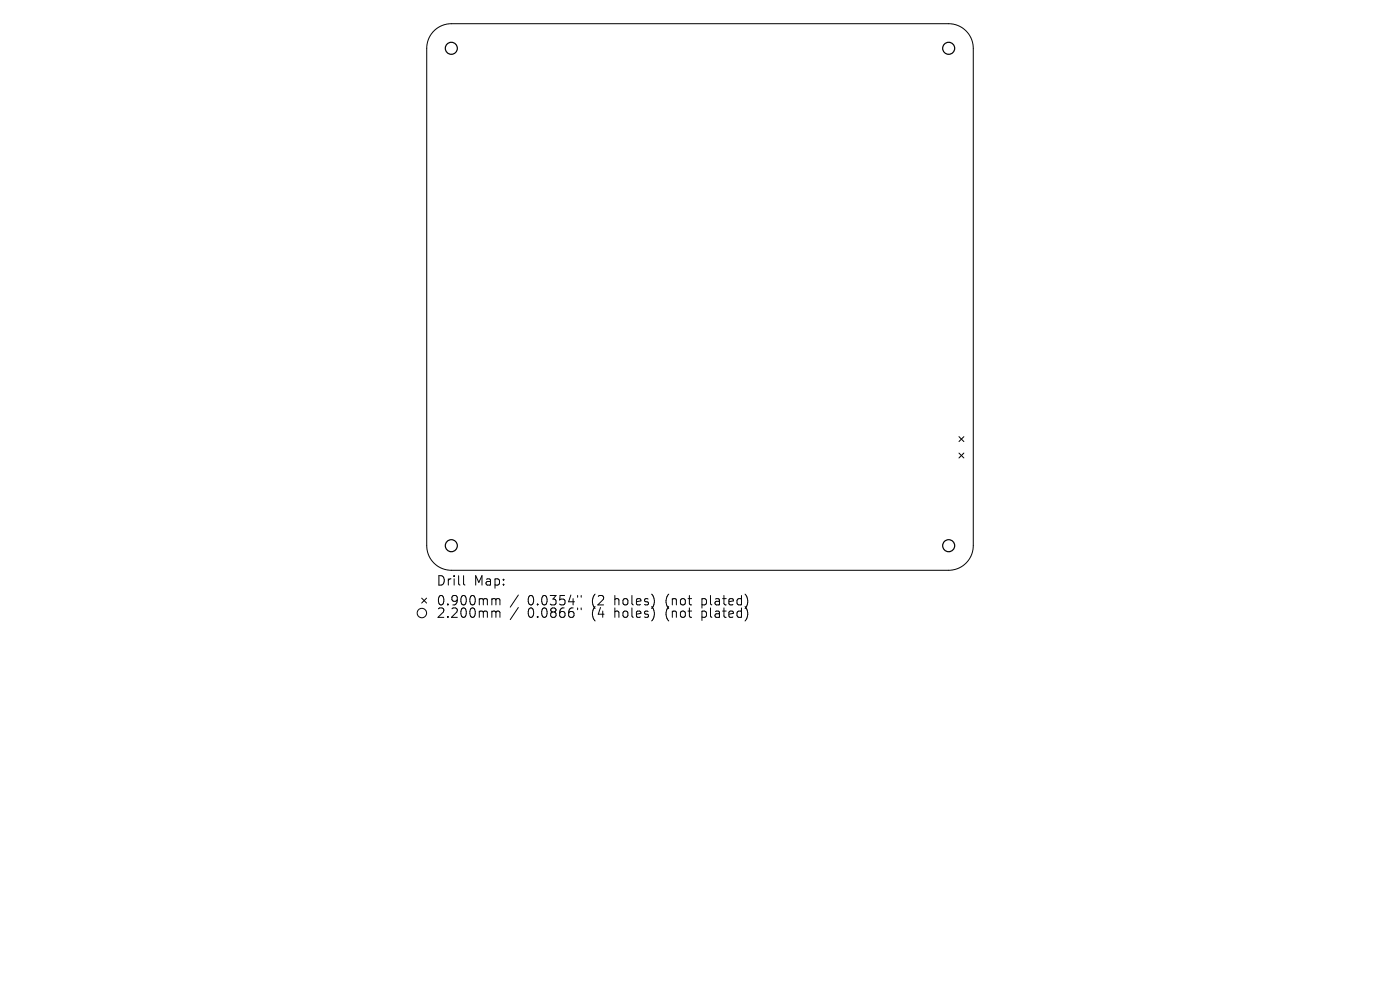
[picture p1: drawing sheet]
<svg xmlns="http://www.w3.org/2000/svg" width="297mm" height="210mm" viewBox="0 0 297 210" stroke-linecap="round" stroke-linejoin="round" font-family="sans-serif">
<defs><g id="words">
<g font-size="2.8">
<text x="92.5" y="124.5">Drill</text>
<text x="100.5" y="124.5">Map:</text>
<text x="92.5" y="128.7">0.900mm</text>
<text x="92.5" y="131.3">2.200mm</text>
<text x="111.9" y="128.7">0.0354&quot;</text>
<text x="111.9" y="131.3">0.0866&quot;</text>
<text x="125.7" y="128.7">(2</text>
<text x="125.7" y="131.3">(4</text>
<text x="130.6" y="128.7">holes)</text>
<text x="130.6" y="131.3">holes)</text>
<text x="141.7" y="128.7">(not</text>
<text x="141.7" y="131.3">(not</text>
<text x="149.5" y="128.7">plated)</text>
<text x="149.5" y="131.3">plated)</text>
</g>
</g></defs>
<g fill="none" stroke="#000" stroke-width=".21">
<path d="M92.1 6.6a5.2 5.2 0 0 1 3.6-1.6h105.6a5.2 5.2 0 0 1 5.2 5.2v105.6a5.2 5.2 0 0 1-5.2 5.2h-105.6a5.2 5.2 0 0 1-5.2-5.2v-105.6a5.2 5.2 0 0 1 1.6-3.6zM203.4 92.6l1.1 1.1M203.4 96.1l1.1 1M204.5 92.6l-1.1 1.1M204.5 96.1l-1.1 1M89.5 126.9l1 1M90.5 126.9l-1 1M98.3 122.1v1.7l.3 .3M104.6 127l.5 .1 .1 .2M104.6 129.6h.3l.3 .3M105.2 127.3l.3-.3 .5 .1 .1 1.2M105.2 127.3v1"/>
<path d="M105.2 129.9v1.1M105.2 129.9l.3-.3 .5 .1 .1 1.3M110 126.2l-1.8 2.6M110 128.9l-1.8 2.5M122.5 126.3v.4M122.5 129v.3M123.3 126.3v.4M123.3 129v.3"/>
<circle cx="89.5" cy="130" r="1"/>
</g>
<g fill="none" stroke="#000" stroke-width=".26">
<circle cx="95.7" cy="10.2" r="1.28"/>
<circle cx="201.3" cy="10.2" r="1.28"/>
<circle cx="95.7" cy="115.8" r="1.28"/>
<circle cx="201.3" cy="115.8" r="1.28"/>
</g>
<use href="#words"/>
</svg>
